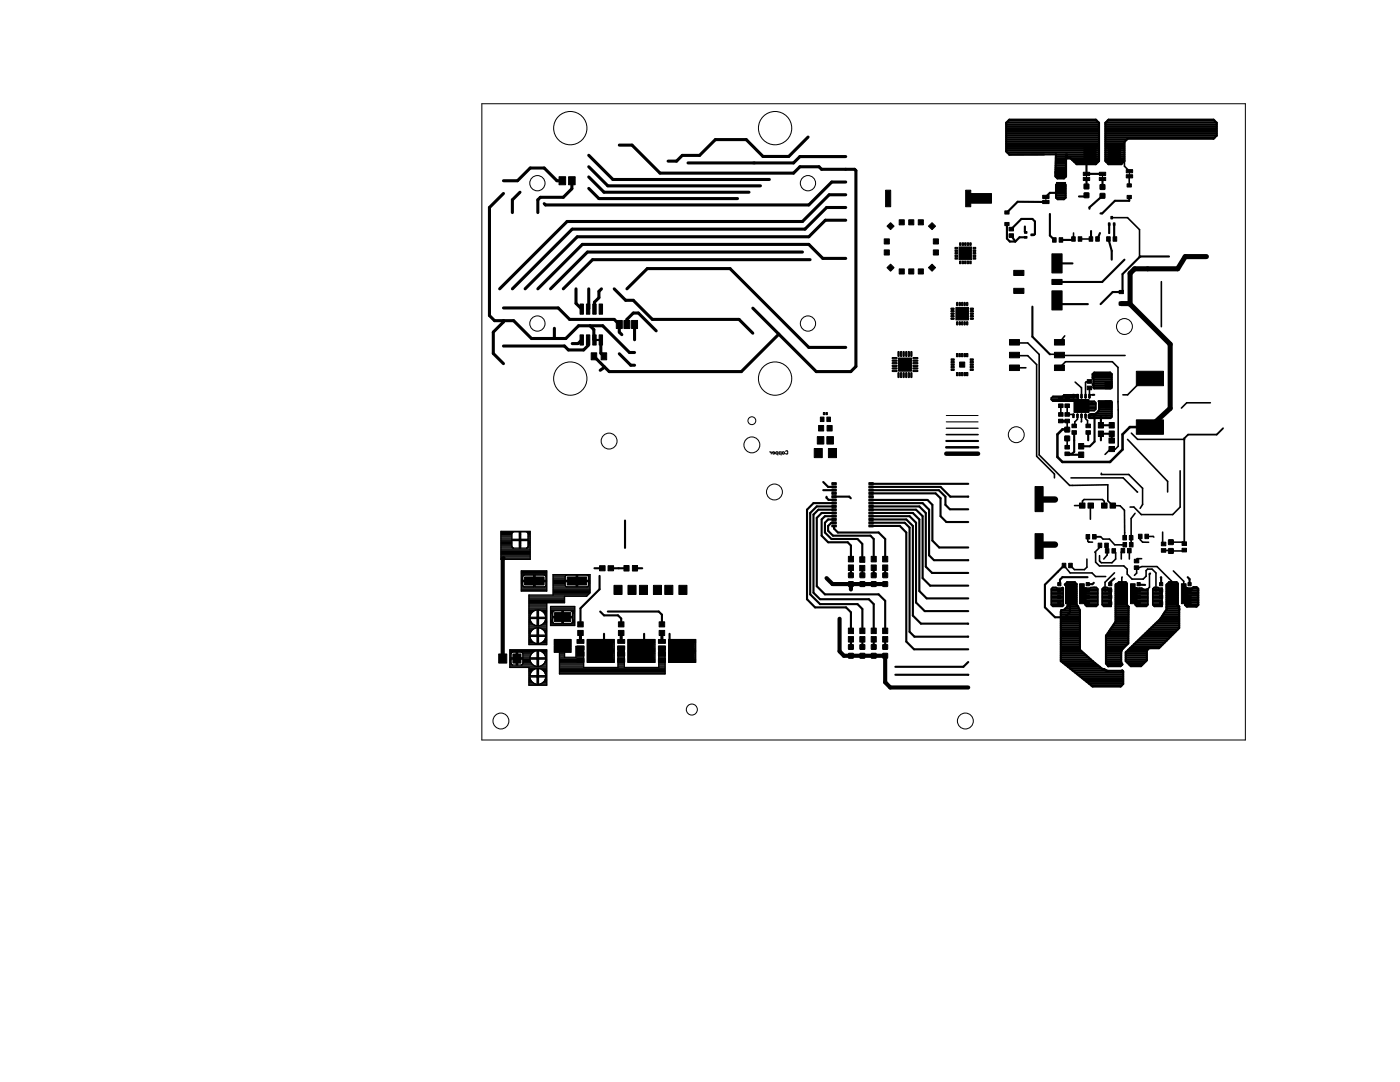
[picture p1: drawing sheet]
<svg xmlns="http://www.w3.org/2000/svg" width="279mm" height="216mm" viewBox="0 0 279 216" stroke-linecap="round" stroke-linejoin="round" font-family="sans-serif">
<g fill="none" stroke="#000" stroke-width=".2">
<path d="M96.2 20.7h152.3v127h-152.3zM193.3 38.7h4.5v1.8h-4.5zM193.3 38.8h4.5M193.3 38.9h4.5M193.3 39h4.5M193.3 39.1h4.5M193.3 39.2h4.5M193.3 39.3h4.5M193.3 39.4h4.5M193.3 39.5h4.5M193.3 39.6h4.5M193.3 39.7h4.5"/>
<path d="M193.3 39.8h4.5M193.3 39.9h4.5M193.3 40h4.5M193.3 40.1h4.5M193.3 40.2h4.5M193.3 40.3h4.5M193.3 40.4h4.5M153.6 90.2l.3 .2M153.9 90.2v.4M154.6 90.4h-.4l.1-.2 .3 .1-.1 .3h-.2M155.2 90.6h-.3l-.1-.3 .4-.1v.6M155.9 90.6h-.3l-.1-.3 .4-.1v.6"/>
<path d="M156.1 90.3l.3-.1 .1 .3-.3 .1zM156.8 90.1l.1-.1 .3 .1v.4l-.1 .1-.3-.1M188.8 82.9h6.4"/>
<circle cx="107.3" cy="36.6" r="1.52"/>
<circle cx="113.8" cy="25.6" r="3.3"/>
<circle cx="154.7" cy="25.6" r="3.3"/>
<circle cx="161.2" cy="36.6" r="1.52"/>
<circle cx="107.3" cy="64.6" r="1.52"/>
<circle cx="113.8" cy="75.5" r="3.3"/>
<circle cx="154.7" cy="75.5" r="3.3"/>
<circle cx="161.2" cy="64.6" r="1.52"/>
<circle cx="224.4" cy="65.2" r="1.59"/>
<circle cx="121.6" cy="88" r="1.59"/>
<circle cx="150.1" cy="88.8" r="1.59"/>
<circle cx="150.1" cy="83.9" r=".78"/>
<circle cx="154.6" cy="98.2" r="1.59"/>
<circle cx="202.8" cy="86.7" r="1.59"/>
<circle cx="100" cy="143.9" r="1.59"/>
<circle cx="138.1" cy="141.6" r="1.1"/>
<circle cx="192.7" cy="143.9" r="1.59"/>
</g>
<g fill="#000" stroke="#000" stroke-width=".2">
<path d="M111.6 35.3h1.3v1.6h-1.3zM113.5 35.3h1.3v1.6h-1.3zM208.1 39h1.3v.6h-1.3zM210.8 33.6h1.9v1.6h-1.9zM210.8 36.4h1.9v1.6h-1.9zM216.2 35.4h1.3v.6h-1.3zM216.2 34.4h1.3v.6h-1.3zM216.3 29.4h2.4v3h-2.4zM219.4 35.4h1.3v.6h-1.3zM219.4 34.4h1.3v.6h-1.3zM221.2 29.4h2.4v3h-2.4zM224.8 34.9h1.2v.6h-1.2z"/>
<path d="M224.8 33.8h1.2v.7h-1.2zM224.9 39h.9v.6h-.9zM224.9 36.7h.9v.6h-.9zM176.5 49.9h1v1h-1zM176.5 47.7h1v1h-1zM176.7 38h1.1v3.3h-1.1zM177 53.4l.7-.7 .7 .7-.7 .7zM177 45.1l.7-.7 .7 .7-.7 .7zM179.5 43.9h1v1h-1zM179.5 53.7h1v1h-1zM181.4 43.9h1v1h-1zM181.4 53.7h1v1h-1z"/>
<path d="M183.3 43.9h1v1h-1zM183.3 53.7h1v1h-1zM186.3 49.9h1v1h-1zM186.3 47.7h1v1h-1zM185.3 53.4l.7-.7 .7 .7-.7 .7zM185.3 45.1l.7-.7 .7 .7-.7 .7zM190.6 51.4h.5v.3h-.5zM190.6 50.9h.5v.3h-.5zM190.6 50.4h.5v.3h-.5zM190.6 49.9h.5v.3h-.5zM190.6 49.4h.5v.3h-.5zM191.4 49.3h2.5v2.5h-2.5z"/>
<path d="M191.5 48.5h.3v.5h-.3zM191.5 52.1h.3v.5h-.3zM192 48.5h.3v.5h-.3zM192 52.1h.3v.5h-.3zM192.5 48.5h.3v.5h-.3zM192.5 52.1h.3v.5h-.3zM192.7 38h1v3.3h-1zM193 48.5h.3v.5h-.3zM193 52.1h.3v.5h-.3zM193.5 48.5h.3v.5h-.3zM193.5 52.1h.3v.5h-.3zM194.2 49.4h.5v.3h-.5z"/>
<path d="M194.2 49.9h.5v.3h-.5zM194.2 50.4h.5v.3h-.5zM194.2 50.9h.5v.3h-.5zM194.2 51.4h.5v.3h-.5zM200.5 44.4h.9v.6h-.9zM200.5 42.1h.9v.6h-.9zM201.4 46.7h.9v.7h-.9zM201.4 45.4h.9v.7h-.9zM202.3 54h2v1h-2zM202.3 57.5h2v1h-2zM204.4 47.2h.6v.3h-.6zM204.4 46.2h.6v.3h-.6z"/>
<path d="M205.7 46.7h.5v.3h-.5zM208.1 40h1.3v.6h-1.3zM209.9 50.7h2.1v3.8h-2.1zM209.9 55.8h2.1v1h-2.1zM210.1 47.4h.7v.9h-.7zM211.4 47.4h.7v.9h-.7zM213.9 47.2h.7v.9h-.7zM215.2 47.2h.7v.9h-.7zM217.4 47.2h.7v.9h-.7zM218.7 47.2h.7v.9h-.7zM220.9 47.2h.7v.9h-.7zM221.2 44.5h.3v.5h-.3z"/>
<path d="M221.7 43.2h.3v.5h-.3zM222.1 47.2h.8v.9h-.8zM222.2 44.5h.3v.5h-.3zM223.4 58h.8v.6h-.8zM115.8 66.8h.6v2.1h-.6zM115.8 60.7h.6v2h-.6zM117 66.8h.7v2.1h-.7zM117 60.7h.7v2h-.7zM118 70.4h1.1v1.4h-1.1zM118.3 66.8h.7v2.1h-.7zM118.3 60.7h.7v2h-.7zM119.6 66.8h.6v2.1h-.6z"/>
<path d="M119.6 60.7h.6v2h-.6zM120 70.4h1.1v1.4h-1.1zM123 63.9h1.2v1.7h-1.2zM124.5 63.9h1.2v1.7h-1.2zM126 63.9h1.2v1.7h-1.2zM179.3 71.4h2.6v2.7h-2.6zM189.8 73.6h.6v.3h-.6zM189.8 73.1h.6v.3h-.6zM189.8 72.6h.6v.3h-.6zM189.8 72.1h.6v.3h-.6zM189.8 71.6h.6v.3h-.6zM190.8 61.3h2.5v2.5h-2.5z"/>
<path d="M190.9 70.5h.3v.7h-.3zM190.9 74.3h.3v.7h-.3zM191.4 70.5h.3v.7h-.3zM191.4 74.3h.3v.7h-.3zM191.5 72.2h1v1.1h-1zM191.9 70.5h.3v.7h-.3zM191.9 74.3h.3v.7h-.3zM192.4 70.5h.3v.7h-.3zM192.4 74.3h.3v.7h-.3zM192.9 70.5h.3v.7h-.3zM192.9 74.3h.3v.7h-.3zM193.6 71.6h.6v.3h-.6z"/>
<path d="M193.6 72.1h.6v.3h-.6zM193.6 72.6h.6v.3h-.6zM193.6 73.1h.6v.3h-.6zM193.6 73.6h.6v.3h-.6zM201.5 67.8h2v1.1h-2zM201.5 70.3h2v1.1h-2zM201.5 72.8h2v1.1h-2zM209.9 58h2.1v3.8h-2.1zM210.4 67.8h2v1.1h-2zM210.4 70.3h2v1.1h-2zM210.4 72.8h2v1.1h-2zM214.1 78.7h.3v.6h-.3z"/>
<path d="M214.9 78.7h.3v.6h-.3zM215.7 78.7h.3v.6h-.3zM216.5 78.7h.3v.6h-.3zM217 75.8h.9v.7h-.9zM217 77h.9v.8h-.9zM217.3 78.7h.3v.6h-.3zM220.5 76.2h1.4v1.4h-1.4zM223.4 60.3h.8v.6h-.8zM226.8 74.1h5.4v2.9h-5.4zM162.5 89.5h1.6v1.8h-1.6zM163.1 87.1h1.3v1.5h-1.3zM163.4 84.9h1v1.1h-1z"/>
<path d="M163.7 83.2h.7v.9h-.7zM164.3 82.3h.3v.4h-.3zM164.8 82.3h.3v.4h-.3zM165 83.2h.7v.9h-.7zM165 87.1h1.3v1.5h-1.3zM165.1 84.9h1v1.1h-1zM165.3 89.5h1.6v1.8h-1.6zM166 99.6h.9v.3h-.9zM166 98.9h.9v.4h-.9zM166 98.3h.9v.3h-.9zM166 97.6h.9v.4h-.9zM166 97h.9v.3h-.9z"/>
<path d="M166 96.3h.9v.4h-.9zM173.4 96.3h.9v.4h-.9zM173.4 97h.9v.3h-.9zM173.4 97.6h.9v.4h-.9zM173.4 98.3h.9v.3h-.9zM173.4 98.9h.9v.4h-.9zM173.4 99.6h.9v.3h-.9zM211.3 80.6h.9v.7h-.9zM211.3 79.3h.9v.7h-.9zM211.3 82.3h.9v.8h-.9zM211.3 83.7h.9v.7h-.9zM212.5 82.3h.9v.8h-.9z"/>
<path d="M212.5 83.7h.9v.7h-.9zM212.5 79.3h.9v.7h-.9zM212.5 80.6h.9v.7h-.9zM212.5 90.2h.9v.7h-.9zM212.5 88.9h.9v.7h-.9zM213.9 84.6h.9v.7h-.9zM213.9 85.9h.9v.8h-.9zM214.1 82.7h.3v.6h-.3zM214.3 79.7h3v2.6h-3zM214.9 82.7h.3v.6h-.3zM215.3 88.5h1v1.1h-1zM215.3 90.2h1v1.1h-1z"/>
<path d="M215.7 82.7h.3v.6h-.3zM216.5 82.7h.3v.6h-.3zM216.7 84.6h.9v.7h-.9zM216.7 85.9h.9v.8h-.9zM217.3 82.7h.3v.6h-.3zM219.2 84.3h1v1.1h-1zM219.2 86h1v1.1h-1zM220.5 80h1.4v1.4h-1.4zM221.3 87.4h1.1v1h-1.1zM221.3 89.1h1.1v1h-1.1zM221.4 84.3h1v1.1h-1zM221.4 86h1v1.1h-1z"/>
<path d="M226.8 83.8h5.4v2.9h-5.4zM104.7 115.1h3.9v1.6h-3.9zM113.2 115.1h3.9v1.6h-3.9zM119.7 112.9h1.1v1h-1.1zM121.3 112.9h1.1v1h-1.1zM122.5 116.8h1.6v1.8h-1.6zM124.5 112.8h1v1.1h-1zM125.3 116.8h1.6v1.8h-1.6zM126.2 112.8h1v1.1h-1zM127.6 116.8h1.6v1.8h-1.6zM130.4 116.8h1.6v1.8h-1.6zM132.7 116.8h1.6v1.8h-1.6z"/>
<path d="M135.5 116.8h1.6v1.8h-1.6zM166 104.8h.9v.3h-.9zM166 104.1h.9v.4h-.9zM166 103.5h.9v.3h-.9zM166 102.8h.9v.4h-.9zM166 102.2h.9v.4h-.9zM166 101.5h.9v.4h-.9zM166 100.9h.9v.3h-.9zM166 100.2h.9v.4h-.9zM169.3 112.7h1v1.1h-1zM169.3 111h1v1.1h-1zM171.6 112.8h1v1.1h-1z"/>
<path d="M171.6 111.1h1v1.1h-1zM173.4 100.2h.9v.4h-.9zM173.4 100.9h.9v.3h-.9zM173.4 101.5h.9v.4h-.9zM173.4 102.2h.9v.4h-.9zM173.4 102.8h.9v.4h-.9zM173.4 103.5h.9v.3h-.9zM173.4 104.1h.9v.4h-.9zM173.4 104.8h.9v.3h-.9zM173.9 112.7h1v1.1h-1zM173.9 111h1v1.1h-1zM176.1 112.7h1.1v1.1h-1.1z"/>
<path d="M176.1 111h1.1v1.1h-1.1zM206.6 97.1h1.6v5h-1.6zM206.6 106.5h1.6v5h-1.6zM211.1 118.8h.6v.6h-.6zM211.1 117.5h.6v.7h-.6zM211.1 116.2h.6v.7h-.6zM212 112.4h.7v.9h-.7zM213.3 112.4h.7v.9h-.7zM215.4 100.4h1.1v1h-1.1zM216.7 106.7h.8v.8h-.8zM216.8 116.2h.6v.7h-.6zM216.8 117.5h.6v.7h-.6z"/>
<path d="M216.8 118.8h.6v.6h-.6zM217.1 100.4h1.1v1h-1.1zM218 106.7h.8v.8h-.8zM219.2 108.4h.7v.9h-.7zM219.8 100.4h1.1v1h-1.1zM220.5 108.4h.7v.9h-.7zM220.6 109.5h.7v.9h-.7zM221.3 118.8h.6v.6h-.6zM221.3 117.5h.6v.7h-.6zM221.3 116.2h.6v.7h-.6zM221.5 100.4h1.1v1h-1.1zM221.9 109.5h.7v.9h-.7z"/>
<path d="M223.7 109.4h.8v.9h-.8zM224.1 106.8h.7v.9h-.7zM224.1 108.2h.7v.9h-.7zM225 109.4h.7v.9h-.7zM225.4 106.8h.7v.9h-.7zM225.4 108.2h.7v.9h-.7zM226.4 111.6h.9v.7h-.9zM226.4 112.9h.9v.7h-.9zM226.9 116.2h.7v.7h-.7zM226.9 117.5h.7v.7h-.7zM226.9 118.8h.7v.6h-.7zM227.2 106.6h.7v.9h-.7z"/>
<path d="M228.5 106.6h.7v.9h-.7zM231.4 118.8h.7v.6h-.7zM231.4 117.5h.7v.7h-.7zM231.4 116.2h.7v.7h-.7zM231.8 109.5h.9v.7h-.9zM231.8 108.2h.9v.7h-.9zM235.9 108.1h.9v.7h-.9zM235.9 109.4h.9v.7h-.9zM237.1 116.2h.6v.7h-.6zM237.1 117.5h.6v.7h-.6zM237.1 118.8h.6v.6h-.6zM99.5 130.5h1.6v1.8h-1.6z"/>
<path d="M102.4 130.5h1.6v1.8h-1.6zM110.7 122.2h3.2v1.9h-3.2zM110.7 127.8h3.2v1.9h-3.2zM115.1 127.6h1.4v.8h-1.4zM115.1 128.9h1.4v.7h-1.4zM115.1 130.2h1.4v.7h-1.4zM115.1 131.4h1.4v.8h-1.4zM115.3 124.1h1.1v1h-1.1zM115.3 125.8h1.1v1h-1.1zM117.2 127.6h5.1v4.6h-5.1zM123.3 127.6h1.4v.8h-1.4zM123.3 128.9h1.4v.7h-1.4z"/>
<path d="M123.3 130.2h1.4v.7h-1.4zM123.3 131.4h1.4v.8h-1.4zM123.4 124.1h1.1v1h-1.1zM123.4 125.8h1.1v1h-1.1zM125.3 127.6h5.1v4.6h-5.1zM131.4 127.6h1.4v.8h-1.4zM131.4 128.9h1.4v.7h-1.4zM131.4 130.2h1.4v.7h-1.4zM131.4 131.4h1.4v.8h-1.4zM131.6 124.1h1.1v1h-1.1zM131.6 125.8h1.1v1h-1.1zM133.4 127.6h5.1v4.6h-5.1z"/>
<path d="M169.3 127h1v1.1h-1zM169.3 125.3h1v1.1h-1zM171.6 127h1v1.1h-1zM171.6 125.3h1v1.1h-1zM173.9 127h1v1.1h-1zM173.9 125.3h1v1.1h-1zM176.1 127h1.1v1.1h-1.1zM176.1 125.3h1.1v1.1h-1.1zM211.1 120.1h.6v.6h-.6zM212.6 116.5h2.2v4h-2.2zM215.5 116.5h.9v4h-.9zM216.4 117.3h.4v3.2h-.4z"/>
<path d="M216.6 120.5h.2v.2h-.2zM216.8 120.1h.6v.6h-.6zM221.3 120.1h.6v.6h-.6zM222.8 116.5h2.2v4h-2.2zM225.6 116.5h.9v4h-.9zM226.5 117.3h.4v3.2h-.4zM226.7 120.5h.2v.2h-.2zM226.9 120.1h.7v.6h-.7zM231.4 120.1h.7v.6h-.7zM233 116.5h2.1v4h-2.1zM235.8 116.5h.9v4h-.9zM236.7 117.3h.4v3.2h-.4z"/>
<path d="M236.9 120.5h.2v.2h-.2zM237.1 120.1h.6v.6h-.6z"/>
</g>
<g fill="#000" stroke="#000" stroke-width=".2">
<path d="M216.4 38.5h.9v.9h-.9z" fill-rule="evenodd"/>
<path d="M216.4 36.7h.9v1h-.9z" fill-rule="evenodd"/>
<path d="M219.6 38.6h.9v.9h-.9z" fill-rule="evenodd"/>
<path d="M219.6 36.9h.9v.9h-.9z" fill-rule="evenodd"/>
<path d="M178.1 73.9h.8l.1 .1-.1 .1h-.7z" fill-rule="evenodd"/>
<path d="M178.1 73.4h.8l.1 .1-.1 .1h-.7z" fill-rule="evenodd"/>
<path d="M178.1 72.9h.8l.1 .1-.1 .1h-.7z" fill-rule="evenodd"/>
<path d="M178.1 72.4l.8-.1 .1 .2-.1 .1h-.7z" fill-rule="evenodd"/>
<path d="M178.1 71.9l.8-.1 .1 .2-.1 .1h-.7z" fill-rule="evenodd"/>
<path d="M178.1 71.4l.8-.1 .1 .2-.1 .1h-.7z" fill-rule="evenodd"/>
<path d="M179.2 70.2l.3 .1v.7l-.2 .1-.1-.1z" fill-rule="evenodd"/>
<path d="M179.2 74.4l.3 .1v.7l-.2 .2-.1-.2z" fill-rule="evenodd"/>
<path d="M179.7 70.2l.3 .1v.7l-.2 .1-.1-.1z" fill-rule="evenodd"/>
<path d="M179.7 74.4l.3 .1v.7l-.2 .2-.1-.2z" fill-rule="evenodd"/>
<path d="M180.3 70.2l.2 .1v.7l-.2 .1-.1-.1z" fill-rule="evenodd"/>
<path d="M180.3 74.4l.2 .1v.7l-.2 .2-.1-.2z" fill-rule="evenodd"/>
<path d="M180.8 70.2l.2 .1v.7l-.1 .1-.2-.1z" fill-rule="evenodd"/>
<path d="M180.8 74.4l.2 .1v.7l-.1 .2-.2-.2z" fill-rule="evenodd"/>
<path d="M181.3 70.2l.2 .1v.7l-.1 .1-.1-.1z" fill-rule="evenodd"/>
<path d="M181.3 74.4l.2 .1v.7l-.1 .2-.1-.2z" fill-rule="evenodd"/>
<path d="M181.8 70.2l.2 .1v.7l-.1 .1-.1-.1z" fill-rule="evenodd"/>
<path d="M181.8 74.4l.2 .1v.7l-.1 .2-.1-.2z" fill-rule="evenodd"/>
<path d="M182.2 71.4l.9-.1 .1 .2-.1 .1h-.8z" fill-rule="evenodd"/>
<path d="M182.2 71.9l.9-.1 .1 .2-.1 .1h-.8z" fill-rule="evenodd"/>
<path d="M182.2 72.4l.9-.1 .1 .2-.1 .1h-.8z" fill-rule="evenodd"/>
<path d="M182.2 72.9h.9l.1 .1-.1 .1h-.8z" fill-rule="evenodd"/>
<path d="M182.2 73.4h.9l.1 .1-.1 .1h-.8z" fill-rule="evenodd"/>
<path d="M182.2 73.9h.9l.1 .1-.1 .1h-.8z" fill-rule="evenodd"/>
<path d="M189.8 63.5l.5-.1 .1 .2-.1 .1h-.4z" fill-rule="evenodd"/>
<path d="M189.8 63l.5-.1 .1 .2-.1 .1h-.4z" fill-rule="evenodd"/>
<path d="M189.8 62.5l.5-.1 .1 .2-.1 .1h-.4z" fill-rule="evenodd"/>
<path d="M189.8 62h.5l.1 .1-.1 .2h-.4z" fill-rule="evenodd"/>
<path d="M189.8 61.5h.5l.1 .1-.1 .2h-.4z" fill-rule="evenodd"/>
<path d="M190.9 60.4l.3 .1v.4l-.2 .1-.1-.1z" fill-rule="evenodd"/>
<path d="M190.9 64.2l.3 .1v.4l-.2 .2-.1-.2z" fill-rule="evenodd"/>
<path d="M191.4 60.4l.3 .1v.4l-.2 .1-.1-.1z" fill-rule="evenodd"/>
<path d="M191.4 64.2l.3 .1v.4l-.2 .2-.1-.2z" fill-rule="evenodd"/>
<path d="M191.9 60.4l.3 .1v.4l-.2 .1-.1-.1z" fill-rule="evenodd"/>
<path d="M191.9 64.2l.3 .1v.4l-.2 .2-.1-.2z" fill-rule="evenodd"/>
<path d="M192.4 60.4l.3 .1v.4l-.2 .1-.1-.1z" fill-rule="evenodd"/>
<path d="M192.4 64.2l.3 .1v.4l-.2 .2-.1-.2z" fill-rule="evenodd"/>
<path d="M192.9 60.4l.3 .1v.4l-.2 .1-.1-.1z" fill-rule="evenodd"/>
<path d="M192.9 64.2l.3 .1v.4l-.2 .2-.1-.2z" fill-rule="evenodd"/>
<path d="M193.7 61.5h.4l.2 .1-.2 .2h-.3z" fill-rule="evenodd"/>
<path d="M193.7 62h.4l.2 .1-.2 .2h-.3z" fill-rule="evenodd"/>
<path d="M193.7 62.5l.4-.1 .2 .2-.2 .1h-.3z" fill-rule="evenodd"/>
<path d="M193.7 63l.4-.1 .2 .2-.2 .1h-.3z" fill-rule="evenodd"/>
<path d="M193.7 63.5l.4-.1 .2 .2-.2 .1h-.3z" fill-rule="evenodd"/>
<path d="M212.5 87h.9v.9h-.9z" fill-rule="evenodd"/>
<path d="M212.5 85.3h.9v.9h-.9z" fill-rule="evenodd"/>
<path d="M169.4 114.3h.9v1h-.9z" fill-rule="evenodd"/>
<path d="M169.4 116.1h.9v.9h-.9z" fill-rule="evenodd"/>
<path d="M171.6 114.3h1v1h-1z" fill-rule="evenodd"/>
<path d="M171.6 116.1h1v.9h-1z" fill-rule="evenodd"/>
<path d="M173.9 114.3h.9v1h-.9z" fill-rule="evenodd"/>
<path d="M173.9 116.1h.9v.9h-.9z" fill-rule="evenodd"/>
<path d="M176.2 114.3h.9v1h-.9z" fill-rule="evenodd"/>
<path d="M176.2 116.1h.9v.9h-.9z" fill-rule="evenodd"/>
<path d="M233.2 109.5h.9v.9h-.9z" fill-rule="evenodd"/>
<path d="M233.2 107.7h.9v.9h-.9z" fill-rule="evenodd"/>
<path d="M169.4 128.6h.9v1h-.9z" fill-rule="evenodd"/>
<path d="M169.4 130.4h.9v.9h-.9z" fill-rule="evenodd"/>
<path d="M171.6 128.6h1v1h-1z" fill-rule="evenodd"/>
<path d="M171.6 130.4h1v.9h-1z" fill-rule="evenodd"/>
<path d="M173.9 128.6h.9v1h-.9z" fill-rule="evenodd"/>
<path d="M173.9 130.4h.9v.9h-.9z" fill-rule="evenodd"/>
<path d="M176.2 128.6h.9v1h-.9z" fill-rule="evenodd"/>
<path d="M176.2 130.4h.9v.9h-.9z" fill-rule="evenodd"/>
<circle cx="214.2" cy="79.3" r=".15"/>
<circle cx="215" cy="79.3" r=".15"/>
<circle cx="215.8" cy="79.3" r=".15"/>
<circle cx="216.6" cy="79.3" r=".15"/>
<circle cx="217.4" cy="79.3" r=".15"/>
<circle cx="214.2" cy="82.7" r=".15"/>
<circle cx="215" cy="82.7" r=".15"/>
<circle cx="215.8" cy="82.7" r=".15"/>
<circle cx="216.6" cy="82.7" r=".15"/>
<circle cx="217.4" cy="82.7" r=".15"/>
</g>
<path d="M208.7 39.4v.8M216.8 34.8v.8M220 34.8v.8M225.4 34.3v.8M188.8 84.2h6.4" fill="none" stroke="#000" stroke-width=".21"/>
<g fill="none" stroke="#000" stroke-width=".25">
<path d="M188.8 85.4h6.4M100 106h5.8v5.6h-5.8zM100 109.3h5.8M100 106.2h2.3M100 106.5h2.2M100 106.7h2.2M100 106.9h2.2M100 107.1h2.2M100 107.4h2.2M100 107.6h2.2M100 107.8h3.7M100 108h2.2"/>
<path d="M100 108.2h2.2M100 108.5h2.2M100 108.7h2.2M100 108.9h2.2M100 109.1h2.2M100 109.6h5.8M100 109.8h5.8M100 110h5.8M100 110.2h5.8M100 110.5h5.8M100 110.7h5.8M100 110.9h5.8"/>
<path d="M100 111.1h5.8M100 111.4h5.8M100 111.6h5.8M102.2 106.5v1.1h3.2v-1.1M102.2 109.1v-1.2h3.2v1.2M102.2 109.1l.3 .3M102.3 106.2l1.4-.1v3.3M102.3 106.2l-.1 .3M103.7 106.2h.2M103.7 106.5h.2M103.7 106.7h.2M103.7 106.9h.2"/>
<path d="M103.7 107.1h.2M103.7 107.4h.2M103.7 107.6h.2M103.7 108h.2M103.7 108.2h.2M103.7 108.5h.2M103.7 108.7h.2M103.7 108.9h.2M103.7 109.1h.2M103.9 107.8h1.9M104 113.9h5.1v4.1h-5.1zM104 115.8h5.1"/>
<path d="M104 114h5.1M104 114.2h5.1M104 114.5h5.1M104 114.7h5.1M104 114.9h.4M104 115.1h.3M104 115.4h.3M104 115.6h.3M104 116h2.5M104 116.2h.3M104 116.5h.3M104 116.7h.3"/>
<path d="M104 116.9h.4M104 117.1h5.1M104 117.3h5.1M104 117.6h5.1M104 117.8h5.1M104.3 115.1v.7M104.4 114.9l.2-.2h1.9v2.4h-2l-.2-.3v-.7h4.7v.7l-.3 .3h-1.9v-2.4h1.8l.3 .2M104.4 114.9l-.1 .2M105.3 106.2h.5M105.4 109.1l-.3 .3M105.4 109.1h.4M105.4 106.5l-.3-.4h-1.2v3.3"/>
<path d="M105.4 106.5h.4M105.4 106.7h.4M105.4 106.9h.4M105.4 107.1h.4M105.4 107.4h.4M105.4 107.6h.4M105.4 108h.4M105.4 108.2h.4M105.4 108.5h.4M105.4 108.7h.4M105.4 108.9h.4M105.6 118.9h11.5"/>
<path d="M105.6 119.1h7.1M105.6 119.4h7.1M105.6 119.6h7.1M105.6 119.8h7.1M106.5 114.9h.3M106.5 115.1h.3M106.5 115.4h.3M106.5 115.6h.3M106.5 116.2h.3M106.5 116.5h.3M106.5 116.7h.3M106.5 116.9h.3"/>
<path d="M106.8 116h2.3M108.9 114.9l.1 .2M108.9 114.9h.2M108.9 116.9h.2M109 115.1v.7M109 115.1h.1M109 115.4h.1M109 115.6h.1M109 116.2h.1M109 116.5h.1M109 116.7h.1M110.4 115.8h7.4"/>
<path d="M110.4 114.7h7.4M110.4 114.9h2.5M110.4 115.1h2.4M110.4 115.4h2.4M110.4 115.6h2.4M110.4 116h4.6M110.4 116.2h2.4M110.4 116.5h2.4M110.4 116.7h2.4M110.4 116.9h2.5M110.4 117.1h7.4M110.4 117.3h7.4"/>
<path d="M110.4 117.6h7.4M110.4 117.8h7.4M110.4 118h7.4M110.4 118.2h7.4M110.4 118.5h7.2M110.4 118.7h6.9M112.8 115.1v.7M112.9 114.9l.2-.2h1.9v2.4l-2.1-.1-.1-.2v-.7h4.7v.7l-.3 .3h-1.9v-2.4h1.8l.3 .2M112.9 114.9l-.1 .2M115 114.9h.3M115 115.1h.3M115 115.4h.3"/>
<path d="M115 115.6h.3M115 116.2h.3M115 116.5h.3M115 116.7h.3M115 116.9h.3M115.3 116h2.5M117.4 114.9l.1 .2M117.4 114.9h.4M117.4 116.9h.4M117.5 115.1h.3M117.5 115.4h.3M117.5 115.6h.3"/>
<path d="M117.5 116.2h.3M117.5 116.5h.3M117.5 116.7h.3M117.5 115.1v.7M216.5 119.2v1l.2 .2M101.7 129.8h7.4M101.7 130h4.9M101.7 130.2h.4M101.7 130.5h.3M101.7 130.7h.3M101.7 130.9h.3M101.7 131.1h.3"/>
<path d="M101.7 131.3h1.3M101.7 131.6h.3M101.7 131.8h.3M101.7 132h.3M101.7 129.6h7.4v7.1h-3.5v-3.5h-3.9zM101.7 132.2h.3M101.7 132.5h.3M101.7 132.7h.6M101.7 132.9h5.1M101.7 133.1h7.4M102 130.5v.8h2.4v-.8M102 132.5v-1h2.4l-.1 1"/>
<path d="M102.1 130.2l.9-.1v2.6h-.8l-.2-.2M102.1 130.2l-.1 .3M103 130.2h.3M103 130.5h.3M103 130.7h.3M103 130.9h.3M103 131.1h.3M103 131.6h.3M103 131.8h.3M103 132h.3M103 132.2h.3M103 132.5h.3"/>
<path d="M103 132.7h.3M103.3 131.3h3.9M104.1 132.7h2.3M104.2 130.2l-.9-.1v2.6h.8l.2-.2M104.2 130.2l.2 .3M104.2 130.2h2.1M104.3 132.5h1.9M104.4 130.5h1.7M104.4 130.7h1.5M104.4 130.9h1.4M104.4 131.1h1.4M104.4 131.6h1.3"/>
<path d="M104.4 131.8h1.4M104.4 132h1.5M104.4 132.2h1.6M105.6 127.8h.5M105.6 128h.7M105.6 128.2h1M105.6 128.5h3.5M105.6 121.1h3.5M105.6 121.3h3.5M105.6 121.6h3.5M105.6 121.8h1.2M105.6 122h.8"/>
<path d="M105.6 122.2h.6M105.6 122.4h.4M105.6 122.7h.3M105.6 122.9h.2M105.6 123.1h.1M105.6 123.3h1.6M105.6 123.6h.2M105.6 123.8h.2M105.6 124h.3M105.6 124.2h.5M105.6 124.5h.7M105.6 124.7h1"/>
<path d="M105.6 120.2h7.1v-1.2h4.4l.7-.7v-3.6h-7.4v4h-4.8v9.9h3.5v-8.4M105.6 134.5h.2M105.6 133.3h3.5M105.6 133.6h1M105.6 133.8h.7M105.6 134h.5M105.6 134.2h.3M105.6 135.1h3.5M105.6 134.7h.2M105.6 134.9h1.6M105.6 135.3h.2M105.6 135.6h.3"/>
<path d="M105.6 135.8h.4M105.6 136h.6M105.6 136.2h.8M105.6 136.5h1.2M105.6 136.7h3.5M105.6 120h7.1M105.6 120.5h3.5M105.6 120.7h3.5M105.6 120.9h3.5M105.6 124.9h3.5M105.6 125.1h3.5M105.6 125.3h1.2"/>
<path d="M105.6 125.6h.8M105.6 125.8h.6M105.6 126h.4M105.6 126.2h.3M105.6 126.4h.2M105.6 126.7h.1M105.6 126.9h1.6M105.6 127.1h.2M105.6 127.3h.2M105.6 127.6h.3M105.7 135.1l.1 .2M105.8 131.8l-.1-.3h3.2v.3"/>
<path d="M105.8 131.8l.1 .2M105.8 135.3l.1 .3M105.9 132l.4 .6 .9 .4v-3.2a1.6 1.6 0 0 0-1.5 1.5h3.2a1.6 1.6 0 0 0-1.4-1.5v3.2l.9-.4 .4-.6M105.9 135.6l.1 .2M105.9 126.2l-.2 .5h3.2l-.1-.5M105.9 122.7l-.2 .5h3.2l-.1-.5M106 122.4l.5-.5 .7-.2v3.2a1.6 1.6 0 0 1-1.5-1.5h3.2a1.6 1.6 0 0 1-1.4 1.5v-3.2l.7 .2 .5 .5M106 126l.5-.5 .7-.2v3.1a1.6 1.6 0 0 1-1.5-1.4h3.2a1.6 1.6 0 0 1-1.4 1.4v-3.1l.7 .2 .5 .5M106 135.8l.5 .5 .7 .2v-3.1a1.6 1.6 0 0 0-1.5 1.4h3.2a1.6 1.6 0 0 0-1.4-1.4v3.1l.7-.2 .5-.5M106 126l-.1 .2M106 122.4l-.1 .3M107.2 127.8h.3"/>
<path d="M107.2 128h.3M107.2 128.2h.3M107.2 130h.3M107.2 130.2h.3M107.2 130.5h.3M107.2 130.7h.3M107.2 130.9h.3M107.2 131.1h.3M107.2 131.6h.3M107.2 131.8h.3M107.2 132h.3M107.2 121.8h.3"/>
<path d="M107.2 122h.3M107.2 122.2h.3M107.2 122.4h.3M107.2 122.7h.3M107.2 122.9h.3M107.2 123.1h.3M107.2 123.6h.3M107.2 123.8h.3M107.2 124h.3M107.2 124.2h.3M107.2 124.5h.3M107.2 124.7h.3"/>
<path d="M107.2 134.5h.3M107.2 132.2h.3M107.2 132.5h.3M107.2 132.7h.3M107.2 132.9h.3M107.2 133.6h.3M107.2 133.8h.3M107.2 134h.3M107.2 134.2h.3M107.2 134.7h.3M107.2 135.3h.3M107.2 135.6h.3"/>
<path d="M107.2 135.8h.3M107.2 136h.3M107.2 136.2h.3M107.2 136.5h.3M107.2 125.3h.3M107.2 125.6h.3M107.2 125.8h.3M107.2 126h.3M107.2 126.2h.3M107.2 126.4h.3M107.2 126.7h.3M107.2 127.1h.3"/>
<path d="M107.2 127.3h.3M107.2 127.6h.3M107.5 131.3h1.6M107.5 123.3h1.6M107.5 134.9h1.6M107.5 126.9h1.6M107.8 121.8h1.3M107.8 125.3h1.3M107.9 132.9h1.2M107.9 136.5h1.2M108.1 128.2h1M108.1 130h1"/>
<path d="M108.1 124.7h1M108.1 133.6h1M108.3 122h.8M108.3 125.6h.8M108.3 132.7h.8M108.3 136.2h.8M108.4 128h.7M108.4 130.2h.7M108.4 124.5h.7M108.4 133.8h.7M108.5 122.2h.6M108.5 132.5h.6"/>
<path d="M108.5 136h.6M108.5 125.8h.6M108.6 130.5h.5M108.6 134h.5M108.6 127.8h.5M108.6 124.2h.5M108.7 122.4h.4M108.7 132.2h.4M108.7 135.8h.4M108.7 126l.1 .2M108.7 122.4l.1 .3M108.7 126h.4"/>
<path d="M108.7 130.7h.4M108.7 124h.4M108.7 134.2h.4M108.7 127.6h.4M108.8 132h.3M108.8 122.7h.3M108.8 135.6l-.1 .2M108.8 135.6h.3M108.8 126.2h.3M108.8 130.9h.3M108.8 123.8h.3M108.8 134.5h.3"/>
<path d="M108.8 127.3h.3M108.9 131.1h.2M108.9 131.8h.2M108.9 122.9h.2M108.9 123.6h.2M108.9 131.8l-.1 .2M108.9 135.3l-.1 .3M108.9 134.7h.2M108.9 135.3h.2M108.9 126.4h.2M108.9 127.1h.2M108.9 131.6h.2"/>
<path d="M108.9 123.1h.2M108.9 126.7h.2M108.9 135.1v.2M109.9 121h4.8v3.8h-4.8zM109.9 121.1h4.8M109.9 121.3h4.8M109.9 121.6h4.8M109.9 121.8h4.8M109.9 122h.5M109.9 122.2h.4M109.9 122.4h.4M109.9 122.7h.4"/>
<path d="M109.9 122.9h.4M109.9 123.1h2.3M109.9 123.3h.4M109.9 123.6h.4M109.9 123.8h.4M109.9 124h.4M109.9 124.2h.4M109.9 124.5h4.8M109.9 124.7h4.8M110.4 121.9h1.8v2.5h-1.7l-.2-.2v-.9h4l-.1 1-.3 .1h-1.5v-2.5h1.7l.2 .3v.8h-4v-.8zM110.6 127.6h3.3v2.6h-1.2v.9h2.3v-2.1h1.5v4.2h6.8v-4.2h1.3v4.2h6.9v-4.2h1.2v5.5h-21v-4.3h-1.1zM110.6 127.8h3.3"/>
<path d="M110.6 128h3.3M110.6 128.2h3.3M110.6 128.5h3.3M110.6 128.7h3.3M110.6 128.9h3.3M110.6 129.1h3.3M110.6 129.3h3.3M110.6 129.6h3.3M110.6 129.8h3.3M110.6 130h3.3M111.7 130.2h1M111.7 130.5h1"/>
<path d="M111.7 130.7h1M111.7 130.9h1M111.7 131.1h1M111.7 131.3h4.8M111.7 131.6h4.8M111.7 131.8h4.8M111.7 132h4.8M111.7 132.2h4.8M111.7 132.5h4.8M111.7 132.7h4.8M111.7 132.9h4.8M111.7 133.1h4.8"/>
<path d="M111.7 133.3h21M111.7 133.6h21M111.7 133.8h21M111.7 134h21M111.7 134.2h21M112.2 122h.2M112.2 122.2h.2M112.2 122.4h.2M112.2 122.7h.2M112.2 122.9h.2M112.2 123.3h.2M112.2 123.6h.2"/>
<path d="M112.2 123.8h.2M112.2 124h.2M112.2 124.2h.2M112.4 123.1h2.3M114.2 122h.5M114.2 124.2h.5M114.3 122.2h.4M114.3 122.4h.4M114.3 122.7h.4M114.3 122.9h.4M114.3 123.3h.4M114.3 123.6h.4"/>
<path d="M114.3 123.8h.4M114.3 124h.4M115 129.1h1.5M115 129.3h1.5M115 129.6h1.5M115 129.8h1.5M115 130h1.5M115 130.2h1.5M115 130.5h1.5M115 130.7h1.5M115 130.9h1.5M115 131.1h1.5"/>
<path d="M117.2 127.6h5.4v4.6h-5.4zM117.2 127.8h5.4M117.2 128h5.4M117.2 128.2h5.4M117.2 128.5h5.4M117.2 128.7h5.4M117.2 128.9h5.4M117.2 129.1h5.4M117.2 129.3h5.4M117.2 129.6h5.4M117.2 129.8h5.4M117.2 130h5.4"/>
<path d="M117.2 130.2h5.4M117.2 130.5h5.4M117.2 130.7h5.4M117.2 130.9h5.4M117.2 131.1h5.4M117.2 131.3h5.4M117.2 131.6h5.4M117.2 131.8h5.4M117.2 132h5.4M123.3 129.1h1.3M123.3 129.3h1.3M123.3 129.6h1.3"/>
<path d="M123.3 129.8h1.3M123.3 130h1.3M123.3 130.2h1.3M123.3 130.5h1.3M123.3 130.7h1.3M123.3 130.9h1.3M123.3 131.1h1.3M123.3 131.3h1.3M123.3 131.6h1.3M123.3 131.8h1.3M123.3 132h1.3M123.3 132.2h1.3"/>
<path d="M123.3 132.5h1.3M123.3 132.7h1.3M123.3 132.9h1.3M123.3 133.1h1.3M125.4 127.6h5.3v4.6h-5.3zM125.4 127.8h5.3M125.4 128h5.3M125.4 128.2h5.3M125.4 128.5h5.3M125.4 128.7h5.3M125.4 128.9h5.3M125.4 129.1h5.3"/>
<path d="M125.4 129.3h5.3M125.4 129.6h5.3M125.4 129.8h5.3M125.4 130h5.3M125.4 130.2h5.3M125.4 130.5h5.3M125.4 130.7h5.3M125.4 130.9h5.3M125.4 131.1h5.3M125.4 131.3h5.3M125.4 131.6h5.3M125.4 131.8h5.3"/>
<path d="M125.4 132h5.3M131.5 129.1h1.2M131.5 129.3h1.2M131.5 129.6h1.2M131.5 129.8h1.2M131.5 130h1.2M131.5 130.2h1.2M131.5 130.5h1.2M131.5 130.7h1.2M131.5 130.9h1.2M131.5 131.1h1.2M131.5 131.3h1.2"/>
<path d="M131.5 131.6h1.2M131.5 131.8h1.2M131.5 132h1.2M131.5 132.2h1.2M131.5 132.5h1.2M131.5 132.7h1.2M131.5 132.9h1.2M131.5 133.1h1.2M133.5 127.6h5.3v4.6h-5.3zM133.5 127.8h5.3M133.5 128h5.3M133.5 128.2h5.3"/>
<path d="M133.5 128.5h5.3M133.5 128.7h5.3M133.5 128.9h5.3M133.5 129.1h5.3M133.5 129.3h5.3M133.5 129.6h5.3M133.5 129.8h5.3M133.5 130h5.3M133.5 130.2h5.3M133.5 130.5h5.3M133.5 130.7h5.3M133.5 130.9h5.3"/>
<path d="M133.5 131.1h5.3M133.5 131.3h5.3M133.5 131.6h5.3M133.5 131.8h5.3M133.5 132h5.3"/>
</g>
<g fill="none" stroke="#000" stroke-width=".42">
<path d="M200.8 24.8h18.5M200.8 25.2h18.5M200.8 25.6h18.5M200.8 26h18.5M200.8 26.3h18.5M200.8 26.7h18.5M200.8 27.1h18.5M200.8 27.5h18.5M200.8 27.8h18.5M200.8 28.2h18.5M200.8 28.6h18.5M200.8 28.9h18.5"/>
<path d="M200.8 29.3h18.5M200.8 29.7h18.5M200.8 30.1h18.5M200.9 24.4h18.4M201 30.4h18.3M201.3 24.1h17.6M201.4 30.8h7M210.6 34.6h2.1M210.6 34.9h2.1M210.7 33.8h2M210.7 34.2h2M210.7 33.1h2"/>
<path d="M210.7 33.4h2M210.7 32.3h2M210.7 32.7h2M210.7 31.6h2M210.7 31.9h2M210.7 30.8h8.6M210.7 31.2h2M210.8 38.5h-1.3l-.8 .8M210.8 35.3h1.8M210.8 39.4v-2.5l.3-.3h1.2l.4 .3v2.5M210.8 39.4l.3 .4h1.2l.4-.4M210.8 37.2h1.9"/>
<path d="M210.8 37.5h1.9M210.8 37.9h1.9M210.8 38.3h1.9M210.8 38.7h1.9M210.8 39.1h1.9M210.8 39.4h1.9M210.8 36.8h1.8M212.9 31.2h6.4M214 31.9h5.3M214.4 32.3h4.7M214.8 32.7h4M216.8 32.1v2.6h3.2"/>
<path d="M216.8 39l-.2 .2h-1.3M216.8 35.7v1.5M219.3 31.6h-6.4l.1-.7h-.3v4.3l-.4 .4h-1.3l-.4-.4 .1-4.4-9.3 .1-.6-.7v-5.7l.6-.6h17.3l.6 .6v7.6l-.6 .7h-3.8l-1.3-1.2M219.8 35.8l.2-.1v1.6M220 39.1l-2.6 2.3v.3M220.6 31.6h3.8M220.6 24.5l.6-.6h21l.6 .6v2.6l-.6 .6h-17.2l-.6 .6v3.8l-.6 .7h-2.6l-.6-.7zM220.6 24.8h22.2M220.6 25.2h22.2M220.6 25.6h22.2M220.6 26h22.2M220.6 26.3h22.2"/>
<path d="M220.6 26.7h22.2M220.6 27.1h22.2M220.6 27.5h21.8M220.6 27.8h4.3M220.6 28.2h3.9M220.6 28.6h3.8M220.6 28.9h3.8M220.6 29.3h3.8M220.6 29.7h3.8M220.6 30.1h3.8M220.6 30.4h3.8M220.6 30.8h3.8"/>
<path d="M220.6 31.2h3.8M220.6 31.9h3.8M220.7 24.4h22.1M220.8 32.3h3.4M221 24.1h21.4M221.1 32.7h2.7M225.4 39.3v.8h-2.9l-2.5 2.5h-.4M201 44.7v2.9l.5 .6h1.1M201.8 47l.8 1.2M201.8 45.7l2-2h2.2l.5 .5v2.5l-.1 .2h-.4M204.5 45.2v1l.2 .2M204.7 47.3h-1.2l-.9 .9"/>
<path d="M208.7 40.3h-5.6l-2.1 2.1M209.5 42.7v4.3l.9 .9M210.9 59.9l.8 .8h5.4M210.9 52.6h3.1M214.2 47.7l-.4 .2h-2.1M217.7 46.1l-.1 1.7M219.5 46.5l-.5 1.2M221.2 47.7l.7 2.4v1.7M221.4 44.7v1.8M222.4 44.7v2.8l.1 .2M223.6 58.1l.2 .2M223.8 58.3h-1.7l-2.5 2.4"/>
<path d="M224.4 51.8l-4.4 4.5h-9.1M229 53.6l-2.2 .1M233.3 51.2h-5.7l-3.6 3.5v3.3l-.2 .3M240.8 51.2h.1M118.6 67.8h1.3M206 61.2v6l3.5 3.5M218.1 74.7l.3-.4h3.2l.3 .4v2.5l-.3 .3h-3.2l-.2-.1v-.5M218.1 78.8h.3M218.1 74.7v.7l.1 .2v1l-.1 .2 .1 .1M218.1 75h3.8M218.1 75.4h3.8M218.1 74.6h3.7"/>
<path d="M218.2 76.9h3.7M218.2 75.8h3.7M218.2 76.1h3.7M218.2 76.5h3.7M218.2 77.3h3.6M225.4 60.6l.1 .1M164.3 96.2l1 1h1.2M164.3 97.8h2.2M165 99.1v.2l.4 .4 1.1 .1M166.5 99.1h3l.3 .3M173.8 97.2h13.9l2 1.9h3.5M173.8 97.8h13.6l1.3 1.3v1.6l.9 .9h3.6"/>
<path d="M173.8 99.8h11.3l1 .9v7.2l1.3 1.3h5.8M173.8 98.4h12.9l1 1v3.6l1.2 1.2h4.3M173.8 96.5h19.4M188.8 88h6.4M214.4 86.3v3.8l-.4 .5h-1l.2 .1h2.6M217.2 86.3v1.6M217.3 82.9h4.6M217.3 83.2h4.5M218.1 80.4l-2.3 .6M218.3 83.2l.1 .1v4.8l-.9 .9h-1.7M218.8 82.5h3.1M219.1 82.1h2.8"/>
<path d="M219.4 80.2l-.1-.1h2.3l.3 .2v2.9l-.3 .2h-4.1l-.2-.2M219.4 80.2l-.2 1.8-.5 .5-1 .1-.1 .2h-.3v.4M219.4 80.2h2.4M219.4 80.6h2.5M219.4 81h2.5M219.4 81.4h2.5M219.4 81.7h2.5M219.7 83.2v1.7h2.2M221.7 86.6h-2v1.3M221.9 86.6v1.3M236.3 87.5v.2M118.6 113.4h1.6"/>
<path d="M119.7 114.9v2.7l-3.9 3.8v3.2M121.9 113.4h3.1M123.3 117.7l.2 .5M124.7 103.9v5.4M126.1 117.7l-.1 .5M126.7 113.4h1.5M128.5 117.2l-.1 .5M131.1 117.2l.1 .5M133.6 117.2l-.1 .1v.4M136.2 117.2l.1 .5M166.5 103h-1.9l-.6 .7v3.2l1.3 1.3h3.9l.6 .7v2.7M166.5 100.4h-4.2l-1.2 1.3v17.9l1.6 1.6h6.1l1 1v3.7"/>
<path d="M166.5 101h-3.5l-1.3 1.4v16.2l2 1.9h7.4l1 1v4.4M166.5 104.3h-.6l-.6 .6v1l.9 1h7.5l.7 .6v4.1M166.5 101.7h-3.2l-1 1v15.6l1.4 1.3h9.7l1 .9v5.4M166.5 104.9v.6l.7 .8h8.1l1.4 1.2v4.1M166.5 102.4h-2.5l-1 .9v13.7l1.6 1.6h10.7l1.4 1.3v6M166.5 103.7h-1.2l-.7 .6v2l1.3 1.2h5.2l1 1v3.2M169.8 113.3v1.5M172.1 113.4v1.4M173.8 100.4h10.3l1.3 1.3v9.1l1 1h6.8M173.8 101h9.7l1.3 1.4v10.7l1.2 1.2h7.2M173.8 101.7h9l1.3 1.3v12.4l1.5 1.5h7.6M173.8 102.4h8.4l1.3 1.3v14.2l1.4 1.5h8.3"/>
<path d="M173.8 103h7.7l1.3 1.3v15.9l1.8 1.7h8.6M173.8 103.7h7.1l1.3 1.2v17.9l1.6 1.6 9.4 .1M173.8 104.3h6.8l.9 1v20.8l1 .9h10.7M173.8 104.9h5.8l1.3 1.4v21.7l1.5 1.6h10.8M174.4 113.3v1.5M176.7 113.3v1.5M207.8 108.7l-.4 .4M212.3 112.8l-3.8 3.9v4.5l2 2h2l1-1v-3.6l.2-.1M212.6 116.6h2.3M212.8 117h2.1M212.9 116.2h1.6M213 116.2l-.5 .4 .6 .8v3.4l-.1 .3a1.09 1.09 0 0 1-1.2 .6l-.1 .3v9.9l6.4 5.1h5.5l.6-.5v-2.6l-.2-.1-3.1 .1-.5-.4h-.4l-1.9-1.6"/>
<path d="M213.1 117.3h1.8M213.1 119.6h1.8M213.1 117.7h1.8M213.1 118.1h1.8M213.1 118.4h1.8M213.1 118.8h1.8M213.1 119.2h1.8M213.1 120h1.8M214.5 116.2l.4 .3v4.2M217 115.2h-5l-.5 .5v.7l-.1 .2M218.3 116.3l-.3 .3h-.9M222.4 115.4l-.8 .7v.5"/>
<path d="M222.6 119.6h2.3M222.6 117h2.3M222.6 117.3h2.3M222.6 117.7h2.3M222.6 118.1h2.3M222.6 118.4h2.3M222.6 118.8h2.3M222.6 119.2h2.3M222.6 120h2.3M222.7 116.6h2.2M223.3 116.2h1.4l.2 .2v4.2l.3 .5M223.3 116.2l-.7 .5v7.4l-1.9 2.8v5.5l.5 .5"/>
<path d="M227.2 116.6l1.3 .1M229.5 114.4l-.1 .2M231.6 115.2l.1 1.4M232.8 119.6h2.3M232.8 117h2.3M232.8 117.3h2.3M232.8 117.7h2.3M232.8 118.1h2.3M232.8 118.4h2.3M232.8 118.8h2.3M232.8 119.2h2.3M232.8 120h2.3"/>
<path d="M232.9 116.6h2.2M233.3 116.2h1.5l.3 .2v4.2l.2 .4v4.3l-4 4M233.3 116.2l-.5 .5 .1 4.8-1.4 2-6.8 6.7v1.7M234 118.5l-.2 .2 1.6 2.9M237 115.2l.4 .3v1.1M119.8 122l.7 .8h2.8l.7 .6v1.2M120.5 126.5v1.4M121.3 122h10.2l.6 .7v1.9M128.5 126.5v1.2M133.6 126.5v1.1M169.8 127.6v1.5M172.1 127.6v1.5"/>
<path d="M174.4 127.6v1.5M176.7 127.6v1.5M178.7 134.6h14.5M193.2 134.6v.1M193.2 132.1l-.9 1h-13.6M211.7 124.4h3.8M211.7 122.2h3.8M211.7 122.6h3.8M211.7 123h3.8M211.7 123.3h3.8M211.7 123.7h3.8M211.7 124.1h3.8"/>
<path d="M211.7 124.8h3.8M211.7 125.2h3.8M211.7 125.6h3.8M211.7 125.9h3.8M211.7 126.3h3.8M211.7 126.7h3.8M211.7 127.1h3.8M211.7 127.4h3.8M211.7 127.8h3.8M211.7 128.2h3.8M211.7 128.6h3.8M211.7 128.9h3.8"/>
<path d="M211.7 129.3h3.8M211.7 129.7h3.9M211.7 130.1h4.3M211.7 130.5h4.7M211.7 130.8h5.1M211.7 131.2h5.5M211.7 131.6h6M211.7 131.9h6.4M211.8 121.8h3.7M212.2 132.3h6.3M212.6 121.5h2.7M212.7 132.7h6.3"/>
<path d="M213 121.1h2.2M213.1 120.3h1.8M213.1 120.7h1.8M213.1 133.1h6.4M213.6 133.4h6.4M214.1 133.8h6.7M214.5 134.2h9.7M214.9 120.7l.6 1.1v7.8l2.6 2.3M215 134.6h9.2M215.5 134.9h8.7M215.9 135.3h8.3M216.4 135.7h7.8"/>
<path d="M216.9 136.1h7.3M217.3 136.4h6.9M217.8 136.8h6M220.6 133.7h.1M220.7 127.1h4.5M220.7 127.4h4.5M220.7 127.8h4.5M220.7 128.2h4.5M220.7 128.6h4.3M220.7 128.9h3.9M220.7 129.3h3.5M220.7 129.7h3.2"/>
<path d="M220.7 130.1h3.1M220.7 130.5h3.1M220.7 130.8h3.1M220.7 131.2h3.1M220.7 131.6h3.1M220.7 131.9h3.1M220.7 132.3h3.1M220.8 126.7h4.4M221 132.7h2.9M221.1 126.3h4.1M221.3 125.9h3.9M221.6 125.6h3.6"/>
<path d="M221.8 125.2h3.4M222.1 124.8h3.1M222.4 124.4h2.8M222.6 124.1h2.6M222.6 120.3h2.3M222.6 120.7h2.3M222.6 121.1h2.6M222.6 121.5h2.6M222.6 121.8h2.6M222.6 122.2h2.6M222.6 122.6h2.6M222.6 123h2.6"/>
<path d="M222.6 123.3h2.6M222.6 123.7h2.6M223.8 130h.1M223.9 129.6l-.2 .7 .1 1.8 .2 .5-.4 .3h-2.5M223.9 129.6h.1M223.9 133.8h.1M224.7 130.5h4.2M224.7 130.8h4.2M224.7 131.2h4.2M224.7 131.6h4.2M224.7 131.9h4M224.7 130.1h4.2"/>
<path d="M225 132.3h3.3M225.1 129.7h3.9M225.2 121.1v7.3l-1.3 1.2M225.4 132.7h2.5M225.5 129.3h5.8M225.9 128.9h5.8M226.3 128.6h5.8M226.7 128.2h5.8M227.1 127.8h5.7M227.5 127.4h5.7M227.9 127.1h5.7M228.2 126.7h5.8"/>
<path d="M228.6 126.3h5.7M229 125.9h5.7M229.4 125.6h5.7M229.4 129.3l-.2 .1-.3 .5v1.9l-1.2 1.1h-2l-1-1M229.8 125.2h5.5M230.2 124.8h5.1M230.6 124.4h4.7M231 124.1h4.3M231.4 123.7h3.9M231.6 123.3h3.7M231.9 123h3.4M232.2 122.6h3.1"/>
<path d="M232.4 122.2h2.9M232.6 121.8h2.7M232.8 120.3h2.3M232.8 120.7h2.3M232.8 121.1h2.5M232.8 121.5h2.5"/>
</g>
<g fill="none" stroke="#000" stroke-width=".61">
<path d="M100.5 38.6l-2.8 2.8v21.6l1 1h3.8l3.6 3.5h6.8l2.6-2.5h4.8l5.3 5.3h1M100.5 36.1h2.8l2.5-2.6h2.8l2.5 2.6h1.1M103.8 38.4l-1.5 1.5v2.5M114.1 36.1v1.6l-1.7 1.7h-4.6l-.5 .5v2.5M117.5 37.6l2 2h27.7M117.5 35.3l3 3.1h29M117.5 33.3l3.8 3.8h30.5M117.5 31l4.8 4.8h31.2M123.6 29h2.5l5.6 5.5h26.7l1.2-1.2h3.8l.6 .5h6.6l.2 .2v39.1l-1 1h-6.9l-7.5-7.4M161.3 27.3l-3.9 3.9h-5.1l-3.4-3.3h-6.1l-3.2 3.1h-3.4l-1.2 1.2h-1.7M168.8 31.2h-9.2l-1.2 1.3h-21.1M168.8 38.9h-3.3l-5.4 5.3h-46.9l-13.5 13.4"/>
<path d="M168.8 36.3h-2.8l-4.6 4.6h-52.5l-.3-.3M115 57.6v2.9l1.1 1.2M117.5 57.6v4l-.1 .1M120 57.6l-.5 .5v1.3l-.9 .9v1.4M122.6 57.6l2.3 2.3h1.5l3.8 3.8h17.3l2.7 2.8M125.1 57.6l4.1-4h16.5l15.7 15.7h7.4M160.1 50.3h-42.9l-7.3 7.3M161.7 51.8h-43.4l-5.9 5.8M168.8 43.9h-4.1l-3.3 3.3h-46.2l-10.4 10.4M168.8 41.4h-3.8l-4.3 4.3h-46.5l-11.9 11.9M168.8 51.6h-4.6l-2.8-2.8h-45.2l-8.9 8.8M100.5 64v.2l-2.1 2.1v4.2l2.1 2.1"/>
<path d="M100.5 61.4h10.9l2.3 2.3h8.9l1 1v1.6l.5 .5M110.6 65.5v2M116.1 67.8l-.7 .8h-1.2M117.4 67.8v1.1l-.9 .9h-3.1l-.8-.8h-12.1M117.8 65l.7 .8v1.9l.1 .1M118.5 71.1l2.2 2.2M119.9 67.8v2.7l.6 .6M120.7 73.3l-.9 .6M123.6 70.6l2.3 2.3h.7M125.1 64.7v-1l1.3-1.2h1l3.6 3.5M126.6 64.7v3.1M150.2 61.5l5.2 5.2"/>
<path d="M155.4 66.7l-7.4 7.4h-26.4l-.9-.8M115.8 126.3v1.7M124 126.3v1.7M132.1 126.3v1.7M227.1 120.4h.1"/>
</g>
<g fill="none" stroke="#000" stroke-width=".32">
<path d="M224.4 32.1v1.1l1 1M225.4 35.2v1.8M214.2 46.5v1.2M215.5 47.7h2l.1 .1M221.4 46.5h.1M221.9 43.4v.1M221.9 43.4h3.1l2.4 2.4v5.5M231.8 56.2v9M202.3 71h2.8l1.8 1.7v18.3l3.5 3.6v.8M202.5 73.4h2.2M202.5 68.3h-.6l.1 .1h3.1l2.3 2.3v20.1l6.1 6.1 7.6-.2v3.2l1 1h1.4l.9 .9 .1 5.5M202.5 70.8l-.4 .4"/>
<path d="M209.5 70.7h1.8l.2 .2h13M209.8 79.7h5.4M209.8 79.4h5.4M210 79.9h5.2M210.1 79.1h5.1M211.4 73.4l1.2-1.2h9.4l1.1 1.1 .1 15.7-.7 .7h-1l-1 1M212.3 78.8h2.9M212.5 67l-1.1 1.3M214.2 79v.3h-1.1l-.1 .4M214.6 76.2l1.2 1.2v1.9M215 79v.3M217.4 76.1l-.6 .1-.2 .1v3"/>
<path d="M217.4 77.4v1.9M218.1 78.8h-.5l-.2 .2M229.5 75.5l-2.6 1.4-1.9 1.9h-.9M188.8 86.7h6.4M211.7 81v1.7M212.9 84.1l.1 1.6M213 82.7h1.2v.3M213 82.7h.1M213 81v1.7M213 87.5v1.7M213.7 95.4h10.5l2.8 2.8M214.6 80.1v1.9h3.8l.3-.4v-1.2l-.3-.3h-8.3l-.3-.4v-.3l.3-.3h1.9l.3-.3h2.9v1.3"/>
<path d="M214.6 80.2h3.9M214.6 80.5h4.1M214.6 80.8h4.1M214.6 81h4.1M214.6 81.3h4.1M214.6 81.6h4.1M214.6 81.9h3.9M215 80.2l.8 .8M215 82.7v1l-.5 .5v.7l-.1 .1M215.8 82.7v1.5M216.6 82.7v.8l.4 .4v1l.2 .1M217.4 82.7v.3"/>
<path d="M219.8 94.4v.3h5.5l2.7 2.7v3.3l-.5 .7M220.6 82.9h.3M221.7 86.6h.2M221.9 89.6v.1M225 87.7l8 8.4v2.1M225.8 86.4l1.2 1.3h9.3M235.5 93.9v7.3l-1.5 1.5h-6.2l-1.5-1.5h-.8M241.6 80.4h-4.8l-1 1M209.8 117.6h2.4M209.8 117.9h2.4M209.8 118.2h2.4M209.8 118.4h2.4"/>
<path d="M209.8 118.7h2.4M209.8 119h2.4M209.8 119.2h2.4M209.8 119.5h2.4M209.8 119.8h2.4M210 117.3h2.2M210.9 117.3l-.1-.1h-.7l-.3 .3v3.2l.3 .3h1.9l.3-.3-.1-3.4-.2-.1-.1 .1M212.3 112.8l1.3 1.5h4.3l.8 .7h2M214.4 100.9h1.6v-.9l.3-.3h3.7l.4 .3v.9M216.6 117.6h2.5M216.6 117.9h2.5M216.6 118.2h2.5"/>
<path d="M216.6 118.4h2.5M216.6 118.7h2.5M216.6 119h2.5M216.6 119.2h2.5M216.6 119.5h2.5M216.6 119.8h2.5M216.9 111.5v1.7l-.5 .5h-2l-.8-.9M217.1 107.1v.9l.2 .2h.7M217.7 100.9l-.1 2.7M218.2 117.2h.1M218.9 117.3h-2.2l-.1 .2v3.2l.3 .3h1.9l.3-.3v-3.2l-.3-.3h-1.1l-.1 .1M219.5 108.8v.4l-1 1 .2 .1v1.9l.7 .7h4.9l.7 .7v1l.9 .9h2.3l.5-.5v-1.1l.3-.3h.9l.8 .7v3.7"/>
<path d="M219.6 107.1h-1.2h1.3l.4 .5h1.3l1.1 1.1h2M220 117.6h1.8M220 117.9h1.8M220 118.2h1.8M220 118.4h1.8M220 118.7h1.8M220 119h1.8M220 119.2h1.8M220 119.5h1.8M220 119.8h1.8M220.1 117.3h1.7v3.7h-1.5l-.3-.3v-3.2l.3-.3h.6l.2 .1M220.8 108.8l.2 1.9-.7 .8"/>
<path d="M222.3 109.9l.4 .4v1.2l-.8 .8h-2.1l-.4-.4v-1M222.4 114.3l-1.9 1.9 .1 1.8M223.9 115.1v3.4M224.1 109.9l-.3 .3v1.3M225.4 109.9v1.6M226.5 102.4l-.8 1.1 .1 5.2M226.5 117.5l.2-.2h1.2a.97 .97 0 0 0 1.2 .2v3.2l-.3 .3h-1.9l-.4-.3zM226.5 117.6h1.8M226.5 117.9h2.6M226.5 118.2h2.6M226.5 118.4h2.6M226.5 118.7h2.6"/>
<path d="M226.5 119h2.6M226.5 119.2h2.6M226.5 119.5h2.6M226.5 119.8h2.6M226.7 117.3h.1M226.8 113.3v.2M226.8 113.5v.9l-.4 .4M226.8 113.5l1.1-.4h3l2.9 2.9v2.7M227.6 107v.7l.4 .5h1.2M227.8 111.5h-.9l-.1 .5M228.8 117.6h.3M228.9 107h1.2l.2 .2"/>
<path d="M229.4 114.6v2.6l-.7 .6M230.1 117.6h1.8M230.1 117.9h1.8M230.1 118.2h1.8M230.1 118.4h1.8M230.1 118.7h1.8M230.1 119h1.8M230.1 119.2h1.8M230.1 119.5h1.8M230.1 119.8h1.8M230.2 117.3h1.7v3.7h-1.5l-.3-.3v-3.2l.3-.3h.7l.1 .1M232 106.2v2.2l.2 .1"/>
<path d="M232.2 109.8h1.4l.3 .4M233.7 108.2h2.4l.2 .3M234.2 113.9l2 2.1v2.5M236.3 109.8l-.1 .1h-2.5M209.8 120.1h2.4M209.8 120.3h2.4M209.8 120.6h2.4M210 120.9h2.2M216.6 120.1h2.5M216.6 120.3h2.5M216.6 120.6h2.5M216.7 120.9h2.2"/>
<path d="M220 120.1h1.8M220 120.3h1.8M220 120.6h1.8M220.2 120.9h1.6M226.5 120.1h2.6M226.5 120.3h2.6M226.5 120.6h2.6M226.8 120.9h2.1M230.1 120.1h1.8M230.1 120.3h1.8M230.1 120.6h1.8M230.3 120.9h1.6"/>
</g>
<path d="M207.4 99.6l3.1 .1M207.4 109v.1M207.8 108.7h2.7" fill="none" stroke="#000" stroke-width="1.3"/>
<path d="M100.5 111.4l-.2 .1v19.9M165 115.4l1.2 1.1h10.5M169.8 116.5v1.1M167.6 123.5v6.5l.8 .9h8.3v5.2l1 1.1h15.5" fill="none" stroke="#000" stroke-width=".83"/>
<g fill="none" stroke="#000" stroke-width=".51">
<path d="M188.8 89.3h6.4M211.7 84l1.2 .1M229.5 85.2h-4l-1.5 1.5v3l-2.5 2.5h-9.5l-1-1v-4.5l1-1h1M236.6 117.8h2.5M236.6 118.3h2.5M236.6 118.8h2.5M236.6 119.3h2.5M236.6 119.7h2.5M236.7 117.3h.1M236.7 117.3l1.2 .1 .3-.2h.6l.3 .3v3.2M236.7 117.3l-.1 .2v3.2M238 117.3h.9"/>
<path d="M236.6 120.7l.3 .3h1.9l.3-.3M236.6 120.2h2.5M236.6 120.7h2.5"/>
</g>
<path d="M188.8 90.5h6.4" fill="none" stroke="#000" stroke-width=".89"/>
<path d="M236.3 87.7v20.8M244.1 85.4l-1.3 1.3h-5.7l-.8 .8" fill="none" stroke="#000" stroke-width=".36"/>
<path d="M240.8 51.2h-4.3l-1.5 2.4h-8.6l-.9 .9v6.2l8 8v12.8l-4 3.7M223.8 60.6h1.6" fill="none" stroke="#000" stroke-width="1"/>
</svg>
